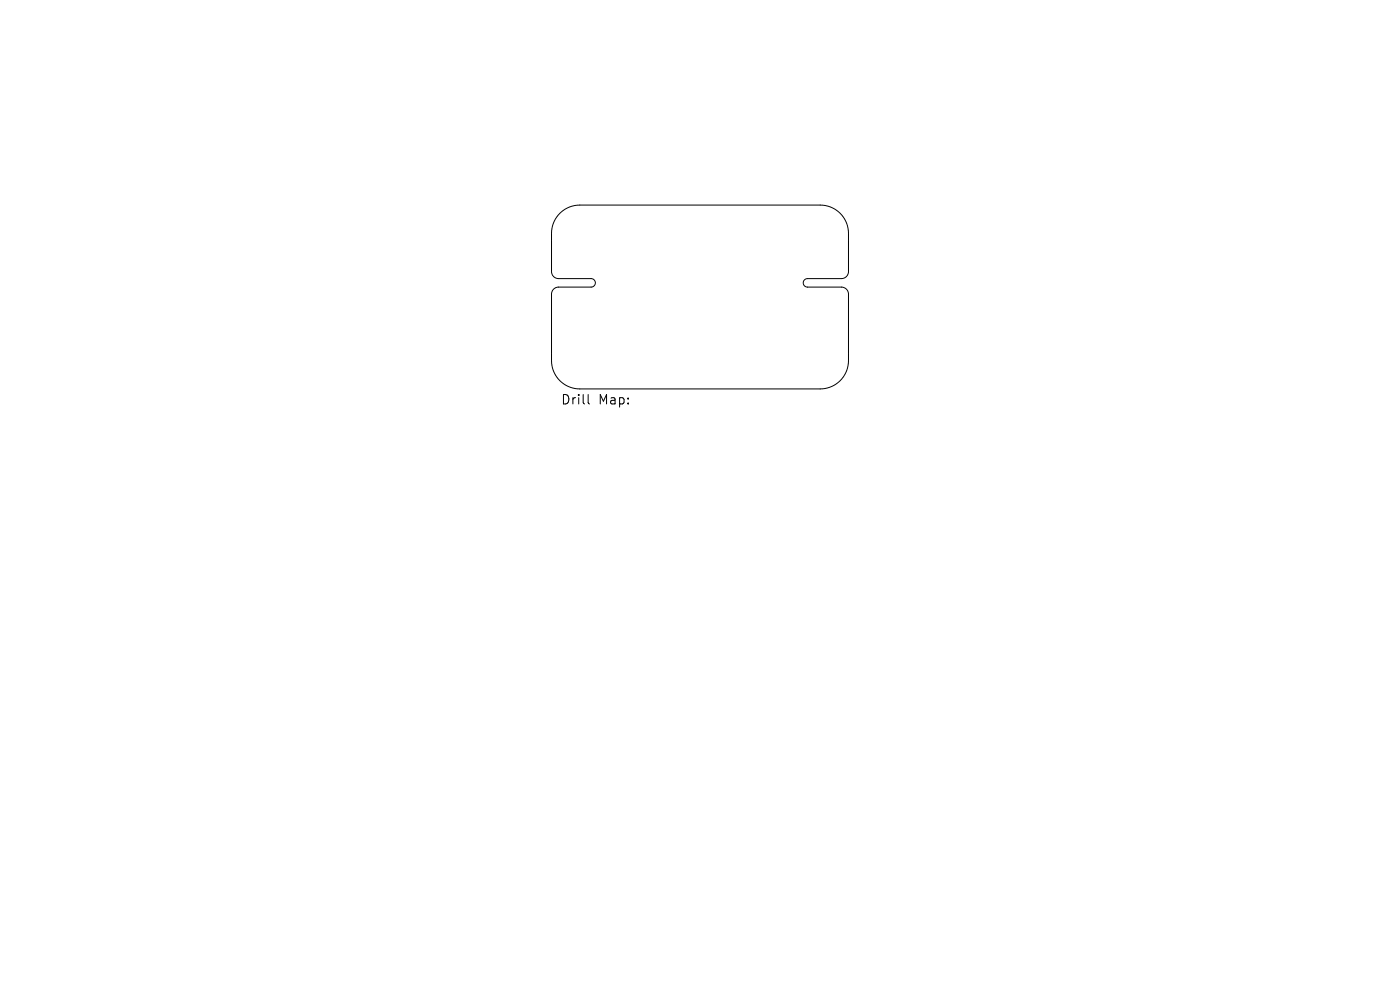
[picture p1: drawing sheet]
<svg xmlns="http://www.w3.org/2000/svg" width="297mm" height="210mm" viewBox="0 0 297 210" stroke-linecap="round" stroke-linejoin="round" font-family="sans-serif">
<defs><g id="words">
<g font-size="2.8">
<text x="118.9" y="86.1">Drill</text>
<text x="126.9" y="86.1">Map:</text>
</g>
</g></defs>
<path d="M118.8 45.3a6 6 0 0 1 4.2-1.8h51a6 6 0 0 1 6 6v8.1a1.5 1.5 0 0 1-1.5 1.5h-7.2a.9 .9 0 0 0-.9 .9 .9 .9 0 0 0 .9 .9h7.2a1.5 1.5 0 0 1 1.5 1.5v14.1a6 6 0 0 1-6 6h-51a6 6 0 0 1-6-6v-14.1a1.5 1.5 0 0 1 1.5-1.5h6.9a.9 .9 0 0 0 .9-.9 .9 .9 0 0 0-.9-.9h-6.9a1.5 1.5 0 0 1-1.5-1.5v-8.1a6 6 0 0 1 1.8-4.2zM124.8 83.7v1.7l.3 .3" fill="none" stroke="#000" stroke-width=".21"/>
<use href="#words"/>
</svg>
